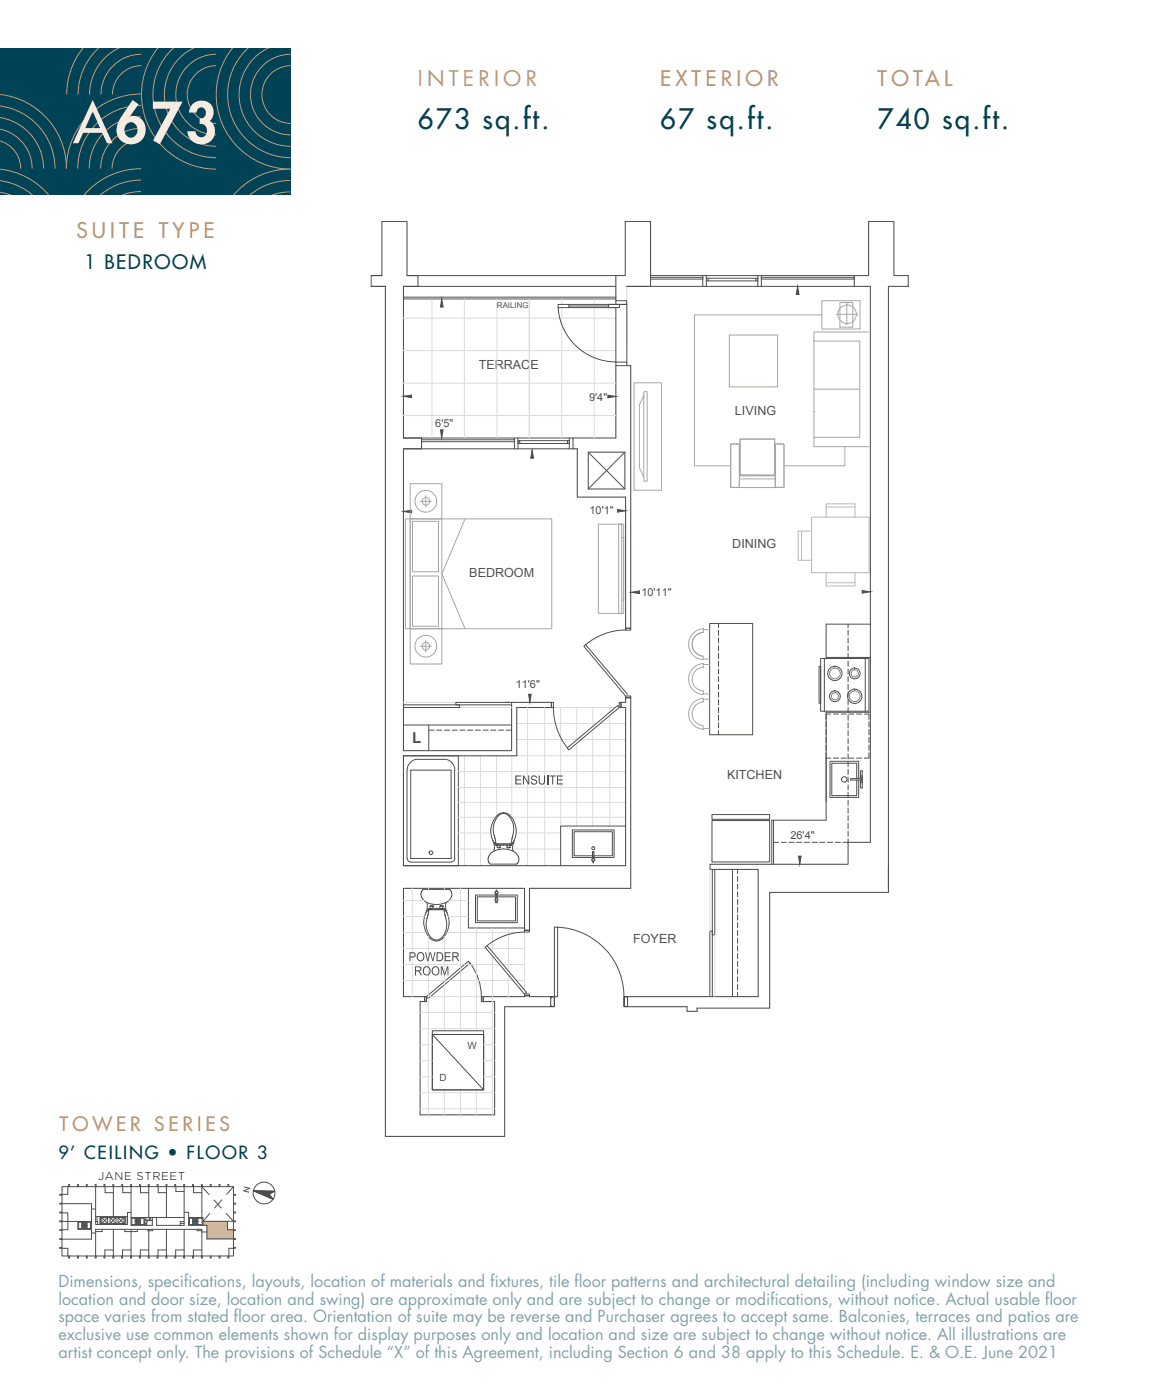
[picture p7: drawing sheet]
<svg xmlns="http://www.w3.org/2000/svg" width="254mm" height="305mm" viewBox="0 0 254 305" stroke-linecap="round" stroke-linejoin="round" font-family="sans-serif">
<defs><g id="words">
<text font-size="12" fill="#f7ece2" x="16" y="31.2">A673</text>
<g font-size="6" fill="#004356">
<text x="90.9" y="28.1">673 sq.ft.</text>
<text x="143.7" y="28.1">67 sq.ft.</text>
<text x="191" y="28.1">740 sq.ft.</text>
</g>
<text font-size="5.6" x="84.9" y="149.4">'A'</text>
<g font-size="4.6" fill="#c79a6e">
<text x="90.9" y="18.8">I N T E R I O R</text>
<text x="143.7" y="18.8">E X T E R I O R</text>
<text x="191" y="18.8">T O TA L</text>
<text x="16.6" y="51.8">S U I T E T Y P E</text>
</g>
<text font-size="4.2" fill="#004356" x="18.4" y="58.5">1 BEDROOM</text>
<text font-size="4.2" x="99.4" y="210.4">TOWER</text>
<text font-size="4.2" fill="#c79a6e" x="13" y="246.3">T O W E R S E R I E S</text>
<text font-size="3.9" fill="#004356" x="12.7" y="252.4">9’ CEILING • FLOOR 3</text>
<g font-size="3.5" fill="#004356">
<text x="12.7" y="280.2">Dimensions, specif</text>
<text x="40.1" y="280.2">ications, layouts, location of materials and f</text>
<text x="106.7" y="280.2">ixtures, tile f</text>
<text x="125" y="280.2">loor patterns and architectural detailing (including window size and</text>
<text x="12.7" y="284">location and door size, location and swing) are approximate only and are subject to change or modif</text>
<text x="12.7" y="287.9">space varies from stated f</text>
<text x="50.9" y="287.9">loor area. Orientation of suite may be reverse and Purchaser agrees to accept same. Balconies, terraces and patios are</text>
<text x="167.7" y="284">ications, without notice. Actual usable f</text>
<text x="227.5" y="284">loor</text>
<text x="12.7" y="291.8">exclusive use common elements shown for display purposes only and location and size are subject to change without notice. All illustrations are</text>
<text x="12.7" y="295.7">artist concept only. The provisions of Schedule “X” of this Agreement, including Section 6 and 38 apply to this Schedule. E. &amp; O.E. June 2021</text>
</g>
<text font-size="3.3" x="89.7" y="161.7">L</text>
<g font-size="2.7">
<text x="104.2" y="80.4">TERRACE</text>
<text x="160" y="90.4">LIVING</text>
<text x="159.4" y="119.3">DINING</text>
<text x="102.1" y="125.6">BEDROOM</text>
<text x="158.2" y="169.6">KITCHEN</text>
<text x="137.8" y="205.4">FOYER</text>
</g>
<text font-size="2.5" x="21.4" y="256.8">JANE STREET</text>
<g font-size="2.4">
<text x="128.2" y="87.3">9'4&quot;</text>
<text x="94.7" y="93">6'5&quot;</text>
<text x="128.3" y="112">10'1&quot;</text>
<text x="139.6" y="129.8">10'11&quot;</text>
<text x="112.2" y="149.8">11'6&quot;</text>
<text x="172" y="182.6">26'4&quot;</text>
<text x="89.2" y="237.7">LEVEL</text>
<text x="97.8" y="237.7">08-09, 12, 14, 19-20, 23-24</text>
<text x="90.8" y="277.6">LEVEL 10-11, 15-16, 21-22, 25</text>
</g>
<g font-size="2.2">
<text x="101.7" y="228.3">W</text>
<text x="95.6" y="235.4">D</text>
</g>
<text font-size="1.7" x="108.2" y="67">RAILING</text>
</g></defs>
<path d="M44.2 265.9h5.3v1.8h1.3v2.1h-5.8v-3h-.8z" fill="#c79a6e"/>
<path d="M0 10.6h63.3v31.9h-63.3z" fill="#004356"/>
<g fill="none" stroke="#c79a6e" stroke-width=".22">
<path d="M18 10.5a16 16 0 0 0-3.5 10.1M21.4 10.5a13.7 13.7 0 0 0-4.4 10.1M25.7 10.5a11.3 11.3 0 0 0-6.2 10.1M30.8 11.8a8.8 8.8 0 0 0-8.8 8.8M30.8 14.3a6.3 6.3 0 0 0-6.3 6.3M34.3 10.5a16.2 16.2 0 0 0-1.9 17.2 16.2 16.2 0 0 0 14.6 9.1M37.7 10.5a13.7 13.7 0 0 0-3.5 15.1 13.7 13.7 0 0 0 12.8 8.7M42 10.5a11.3 11.3 0 0 0-5.9 12.7 11.3 11.3 0 0 0 10.9 8.6M47 11.8a8.8 8.8 0 0 0-8.7 8.8 8.8 8.8 0 0 0 8.7 8.8M47 14.3a6.3 6.3 0 0 0-6.2 6.3 6.3 6.3 0 0 0 6.2 6.3M50.6 10.5a16.2 16.2 0 0 0-1.9 17.2 16.2 16.2 0 0 0 14.6 9.1M53.9 10.5a13.7 13.7 0 0 0-3.4 15.1 13.7 13.7 0 0 0 12.8 8.7"/>
<path d="M58.2 10.5a11.3 11.3 0 0 0-5.9 12.7 11.3 11.3 0 0 0 11 8.6M63.3 11.8a8.8 8.8 0 0 0-8.8 8.8 8.8 8.8 0 0 0 8.8 8.8M63.3 14.3a6.3 6.3 0 0 0-6.3 6.3 6.3 6.3 0 0 0 6.3 6.3M-.1 28.1a8.7 8.7 0 0 1 7.1 8.6M-.1 30.7a6.2 6.2 0 0 1 4.6 6M-.1 36.8a16.1 16.1 0 0 1 10.7 5.7M-.1 20.6a16.2 16.2 0 0 1 14.6 16.1M0 39.3a13.4 13.4 0 0 1 7.1 3.2M0 23.1a13.7 13.7 0 0 1 12 13.6M0 25.6a11.2 11.2 0 0 1 9.5 11.1M30.7 36.7a16.2 16.2 0 0 0-12.4 5.8M30.7 39.2a13.6 13.6 0 0 0-8.9 3.3"/>
<path d="M30.7 20.5a16.2 16.2 0 0 0-16.3 16.2M30.7 23a13.8 13.8 0 0 0-13.8 13.7M30.7 25.4a11.3 11.3 0 0 0-11.3 11.3M30.7 27.9a8.8 8.8 0 0 0-8.8 8.8M30.7 30.4a6.3 6.3 0 0 0-6.3 6.3M63.1 36.8a16.1 16.1 0 0 0-12.3 5.7M63.1 39.3a13.6 13.6 0 0 0-8.7 3.2M0 41.9l2.3 .6M30.7 41.7a10.7 10.7 0 0 0-4.1 .8M63.1 41.8a10.9 10.9 0 0 0-3.9 .7"/>
</g>
<g fill="none" stroke="#000" stroke-width=".22">
<path d="M80.8 60h2.3M88.6 60h45.4M141.6 60h11.4M153.7 60h-.7v2.3h.7M153.7 60v2.3M153.7 60h11.2M164.9 60h.8v2.3h-.8zM165.7 60h20.2M80.8 62.3h3.1M87.8 65.1h46.2M87.8 64.7h46.2M87.8 62.3h46.2"/>
<path d="M96.1 65.1l.3 1.8h-.5zM121.5 66.9a12.6 12.6 0 0 0 12.6 11.9M121.5 66.3h2.3v.7h-2.3zM123.8 66.6h8.7M123.8 67h10.2v11.8M123.8 66.3h12.6v12.5M132.5 66.3h2.3v.7h-2.3zM134 78.8h2.4v.8h-2.4zM134 65.5h2.4v.8h-2.4zM136.4 62.3h4.8M141.6 62.3h11.4M141.6 60.4h11.4v.4h-11.4"/>
<path d="M153.7 60.6h.4v.6h-.4M153.7 62.3h11.2M154.1 60.6h10.4M164.5 61.2v-.6h.4v.6h-10.8M165.7 62.3h20.2M165.7 60.4h20.2v.4h-20.2zM173.6 62.3l.3 1.8h-.6zM87.8 95.4h24.2M87.8 86.3l1.8-.3v.6zM91.7 97.7h20.3M91.7 95.4v2.3h-3.9M95.9 93.6h.5l-.3 1.8z"/>
<path d="M112 95.4h.7v2.3h-.7zM112 95.7h-20.3v.5h20.3M112.7 95.9h.4v.7h-.4zM112.7 95.4h12M112.7 97.7h12M113.1 95.9h10.4M113.1 96.6h10.8M115.8 98l.3 1.8h-.6zM123.9 95.9h-.4v.7M123.9 95.4v2.3M128 98.4l8 8.1M132.3 86l1.8 .3-1.8 .3z"/>
<path d="M136 98.4l-8 8.1M87.8 111.3l1.8-.2v.6zM134.4 110.9l1.8 .3-1.8 .3zM136.2 136.8h1.1v.4h-1.1zM136.2 137.2a13.5 13.5 0 0 0-8.7 3.1M137.4 129l1.8-.4v.6zM154.5 135.7h9.3v24.3h-9.3zM156.4 135.7v1M156.4 137.2v1.1M156.4 138.9v1.1M184.6 135.9v.8M184.6 137.2v1.1"/>
<path d="M184.6 138.9v1.1M187.7 128.6l1.7 .2-1.7 .3zM189.4 135.9h-9.6v7.2h9.6M87.8 153.5h12.2v.5h-12.2M87.8 157.8h23.6M93.3 157.8v5.6M93.3 159h1.2M95.1 159h1.1M96.7 159h1.2M98.4 159h1.1M100.1 159h1.1M101.8 159h1.1"/>
<path d="M103.5 159h1.1M105.2 159h1.1M106.8 159h1.1M108.5 159h1.1M110 152.9h.9M110.2 159h1.2M111.4 152.9h-12.2v.6h12.2M115.1 151.1h.5l-.3 1.8zM120 152.9h.4v1.1h-.4zM120.4 154a14.5 14.5 0 0 0 3.1 8.8M134.8 152.9h.4v1.1h-.4zM136.2 151.5h1.1v.4h-1.1z"/>
<path d="M136.6 151.2l-9.1-10.8-.4 .3 9.1 10.8M156.4 140.6v1.1M156.4 142.2v1.2M156.4 143.9v1.2M156.4 145.6v1.2M156.4 147.3v1.1M156.4 149v1.1M156.4 150.6v1.2M156.4 152.3v1.2M156.4 154v1.2M156.4 155.7v1.1M156.4 157.4v1.1"/>
<path d="M156.4 159.1v.9M178.3 145.1h.3v8h-.3zM178.6 143.4h10.5v11.4h-10.5zM179.4 143.4v11.4M180.8 155.5h-1v1.1M181.4 155.5h1.1M183.1 155.5h1.1M184.6 140.6v1.1M184.6 142.2v1.2M184.6 143.9v1.2M184.6 145.6v1.2M184.6 147.3v1.1"/>
<path d="M184.6 149v1.1M184.6 150.7v1.1M184.6 152.3v1.2M184.6 154v1.2M184.6 155.7v1.1M184.6 157.4v1.1M184.6 159.1v1.1M184.7 155.5h1.2M186.4 155.5h1.2M188.1 155.5h1v1.1M188.3 143.4v11.4M189.1 157.2v1.1"/>
<path d="M189.1 158.8v1.2M189.4 155.1h-9.6v23.5h-11.8v9.6M87.8 164.6h12v23.9h-12zM88.6 167.7v19.2M89.4 167.7h8.8v19.2h-8.8zM96.6 165.3h-5.6a2.37 2.37 0 0 0-2.4 2.4M96.6 165.3a2.37 2.37 0 0 1 2.4 2.4M98.9 167.7v19.2M123.4 162.9l11-9.3 .4 .4-11 9.3zM136.2 179.8h-14.2v8.7M155 178.6h12.5v9.1h-12.5zM155 177.3h12.5v1.1h-12.5z"/>
<path d="M168.4 178.6v9.6M179.8 165.1h1M181.4 165.1h1.1M183.1 165.1h1.1M184.6 160.8v1.1M184.6 162.4v1.1M184.6 164.1v1.1M184.6 165.8v1.1M184.6 167.5v1.1M184.6 169.2v1.1M184.6 170.9v1.1M184.6 172.5v1.1"/>
<path d="M184.6 174.2v1.1M184.6 175.9v1.1M184.6 177.6v1.1M184.6 179.3v1.1M184.7 165.1h1.2M186.4 165.1h1.2M186.5 169.5v-3.3h-5.5v7h5.5v-3.4M186.9 169.5v-3.8h-6.2v7.9h6.2v-3.8M187.3 169.5v-1.7h.4v3.8h-.4v-1.8M187.6 169.6v.2M187.6 169.6l-2.4-.1v.3l2.4-.1M189.1 163.9v1.2h-1"/>
<path d="M189.1 160.5v1.2M189.1 162.2v1.1M88.6 186.9a.79 .79 0 0 0 .8 .8M89.4 187.7h8.8M92 193.7h5.9l.4 .6v.7l-.4 .8-.8 .7a5 5 0 0 1-4.2 0l-.7-.5-.5-.8v-.9zM92.9 196.4v.1a3.4 3.4 0 0 1-.2 2.1v.2M93 198.3a4.9 4.9 0 0 0 1.1 6.4 2.13 2.13 0 0 0 2.9-1.2 4.9 4.9 0 0 0 0-5.2M93 198.3h.1M93.4 197.8h.1M93.4 197.8l.2 .1M93.6 198h.1M93.6 198v-.2h-.4l-.2 .5"/>
<path d="M93.6 197.8v.2M93.6 197.9h.1M93.6 197.8h.1M93.6 197.3v.5M93.7 197.3h.1M93.7 197.8h.1M93.7 197.3h.4M94.1 197.3h.1M94.2 197.3h.1M94.2 197.3v.5h1.6M94.2 197.8h-.6M95.8 197.3v.5h.6"/>
<path d="M95.8 197.3h.1M95.9 197.3h-.1M95.9 197.3h.4M96.3 197.3h.1M96.3 197.3l.1 .5M96.4 197.9h.1M96.4 197.8h.1M96.4 197.8v.2M96.4 197.8h.4l.1 .5M96.4 197.9l-.1 .1h-2.6M96.6 197.8l.3 1.5a4.3 4.3 0 0 1-1.1 5.1 1.67 1.67 0 0 1-2.5-1 4.6 4.6 0 0 1-.2-4.1l.2-1.4 .1 .2h3.2v-.2M96.6 197.8h.1"/>
<path d="M96.6 197.8l-.2 .1M96.9 198.3h.1M97 198.3h.1M97.1 196.4v.1a3.4 3.4 0 0 0 .2 2.1v.2M99 186.9a.79 .79 0 0 1-.8 .8M102 193.4v8.6h12.2M106.8 185.9l.6-.5a4.7 4.7 0 0 1 4.3-.1l.9 .7 .3 .6v.9l-.4 .6h-5.8l-.4-.5-.1-.7zM107.3 183v.2a3.2 3.2 0 0 1 .2 2.1M107.6 183.5h.1M107.6 183.5v.1M107.9 195.3h-4v5.2h8.3v-5.2h-4M107.9 194.9h-4.4v6h9.1v-6h-4.4"/>
<path d="M107.9 196.3h.3M107.9 195.6a.33 .33 0 0 0 0 .6M108 183.9v-.2h3.2v.2M108 183.9h.1M108 194.7v.7h.1v-.7M108 183.9v.1M108 183.9h.2M108 184h.8M108 183.9l-.3-1.4a5.5 5.5 0 0 1-.2-3.1 3.1 3.1 0 0 1 1.9-2.3 1.78 1.78 0 0 1 1.9 1.3 5 5 0 0 1 .2 4.1l-.3 1.4M108.2 184h.1M108.2 183.9h.1M108.2 183.8v.2z"/>
<path d="M108.2 195.6a.33 .33 0 0 1 0 .6M108.2 194.6l.2-.3-.4-.5v.2l-.3 .3 .2 .3v1.9h.3v-1.9M108.2 183.8v.2M108.2 184l.1 .5M108.3 184.5h.1M108.3 184h.1M108.3 184.5h.4M108.7 184.5v.1M108.7 184.5h.1M108.8 184.5h-.1M108.8 184.5h.1M110.4 184h-1.6v.5"/>
<path d="M110.4 184.5h.1M110.5 184.5v.1M110.9 184.5h-.5M110.9 184.5h.1M111 184h-.6v.5M111 184h.1M111 183.8v.2M111 183.9h.1M111 183.8v.2zM111 183.9l-.1 .6M111.2 183.9h.1M111.2 183.9l-.2 .1"/>
<path d="M111.2 183.9l-.3-.1h-2.6l-.1 .2M111.2 184h.1M111.2 183.9v.1M111.4 183.9h.1M111.4 183.9l-.2 .1M111.6 183.5l-.2 .4M111.6 183.5h.1M111.6 183.5a4.9 4.9 0 0 0-1.1-6.4 2.15 2.15 0 0 0-2.9 1.2 4.9 4.9 0 0 0-.8 2.4 4.6 4.6 0 0 0 1.1 3.3h.1M111.9 183a3.2 3.2 0 0 0-.3 2.1l.1 .2M129 186.3h-4v-5.2h8.3v5.2h-4M129 186.7h-4.4v-6h9.1v6h-4.4M129 185.7h.3"/>
<path d="M129.1 186.9v-.7l.1 .7M129.1 187.5v.4l.1-.4M129.2 187.5l.3-.3-.2-.3v-1.5h-.3v1.5l-.2 .3 .3 .3M155 189.3v14.2h.6v-14.2M159.4 189.3v27.7M160.5 189.3v.9M160.5 190.8v1.1M160.5 192.5v1.1M160.5 194.1v1.2M160.5 195.8v1.1M160.5 197.5v1.1M160.5 199.2v1.1"/>
<path d="M168.4 183.4h1M170 183.4h1.1M171.7 183.4h1.1M173.4 183.4h1.1M173.8 186.4h.6l-.3 1.8zM175.1 183.4h1.1M176.8 183.4h1.1M178.4 183.4h1.1M180.1 183.4h1.1M181.8 183.4h1.1M184.6 182.6v.8h-1.1M184.6 180.9v1.2"/>
<path d="M92.4 217h.4v1.1h-.4zM92.8 217l9.2-7.7 .3 .4-9.1 7.7zM102.3 209.7a12 12 0 0 1 2.5 7.2M104.8 217h.4v1.1h-.4zM105.6 206.2l.4-.3 8.6 10.2-.4 .3zM114.2 216.4h1v.4h-1zM114.2 202.5h1v.4h-1zM114.2 202.9a13.3 13.3 0 0 0-8.2 3M119.9 217h.8v2.2h-.8v-.4v.3h.7v-2.1h-.7v.3zM121.4 201.8v15.2h-.7v-15.2a15.1 15.1 0 0 1 15.1 15.2M135.8 217h.8v.3l-.1-.3h-.6v2.1h.6l.1-.3v.4h-.8zM154.5 217v-14.3h.5v14.3"/>
<path d="M160.5 200.9v1.1M160.5 202.6v1.1M160.5 204.2v1.1M160.5 205.9v1.1M160.5 207.6v1.1M160.5 209.3v1.1M160.5 211v1.1M160.5 212.7v1.1M160.5 214.3v1.1M160.5 216v1M94.1 225.2l11.2 12.1M94.1 224.4h11.2v12.9h-11.2z"/>
<path d="M94.1 225.2h11.2v12.1h-11.2zM95.3 225.2h9.4M13.5 258.4h37.3v15h-37.3zM14.8 258.4v1.6h-1.8v.2h.5M15.1 258.4v-.5h-.2v.5M16.9 258.4v-.5h.2v.5M19 258.4v-.5h-.2v.5M20.7 258.4v-.5h.2v.5M20.8 258.4v8.2h6.9v-2.6h.8M22.6 258.4v-.5h.2l.1 1.8h1.8M24.6 258.4v-.5h.2v.5M24.7 258.4v6.5"/>
<path d="M26.5 258.4v-.5h.2v1.8h1.8M28.4 258.4v-.5h.2v.5M28.5 258.4v8.4h4.7v-1.7M30.3 258.4v-.5h.3v1.8h1.8M32.4 258.4v6.7M32.5 258.4v-.5h-.2v.5M34.4 258.4v-.5h-.2v.5M34.4 258.4v1.3h1.8M36.2 258.4v6.7M36.3 258.4v-.5h-.2v.5M38.2 258.4v-.5h-.2v.5M38.3 258.4v1h1.8"/>
<path d="M40.1 258.4v8.4h-6v-1.8M40.2 258.4v-.5h-.2v.5M41.9 258.4v-.5h.2v1.8h1.8M44 258.4v-.5h-.2v.5M46 258.4v-.5h-.2v.5M47.9 258.4v-.5h-.2v.5M49.8 258.4v-.5h-.2v.5M50.8 258.4l-1.5 1.6M55.1 259.2l4.7 .2-1.2 .6 .8 1.1zM59.8 259.4l-4.7-.2 4.3 1.9M13.5 262.1h6.4v7.7h-6.4M13.5 265.9h6.4"/>
<path d="M13.5 265.8h-.5v.2h.5M13.5 263.9h-.5v.2h1.8v3.6h-1.8v.2h.5M13.5 262h-.5v.1h.5M13.5 269.7h-.5v.1h.5M13.5 271.6h-.5v.2h1.8v1.6M14.9 273.4v.5h.2v-.5M16.9 273.4v.5h.2v-.5M16.9 265.9v1.7h3M17.1 266.1h2.6v1.4h-2.6zM17.8 266.8h1.2M17.8 266.1v1.4M17.9 266.1v.7"/>
<path d="M17.9 266.8v.7M18.1 266.1v.7M18.1 266.8v.7M18.2 266.1v.7M18.2 266.8v.7M18.4 266.1v.7M18.4 266.8v.7M18.5 266.1v.7M18.5 266.8v.7M18.7 266.1v.7M18.7 266.8v.7M18.8 273.4v.5h.2v-.5"/>
<path d="M18.8 266.1v.7M18.8 266.8v.7M19 266.1v1.4M19.9 268.4h.9M19.9 263.2h.9M20.7 273.4v.5h.2v-.5M20.8 273.4v-5.8h23.1v5.8M20.8 264.9h6.9M20.8 266h.5v.6M21.1 264.9v1.1M21.7 264.9v1.7M21.9 265h5.3v1.4h-5.3z"/>
<path d="M22.2 265.1h1.2v1.2h-1.2zM22.2 265.1l1.2 1.2M22.2 267.6v.5h-1.4M23.4 265.1l-1.2 1.2M24 265.1l1.2 1.2M24 265.1h1.2v1.2h-1.2zM24.6 273.4v.5h.2v-.5M24.7 267.6v5.8M24.7 272.1h-1.9v1.8h-.2v-.5M25.2 265.1l-1.2 1.2M25.7 265.1h1.3v1.2h-1.3zM25.7 265.1l1.3 1.2"/>
<path d="M27 265.1l-1.3 1.2M27.2 267.6v.5h2.7v-.5M27.4 264.9v1.7M28.4 273.4v.5h.2v-.5M28.5 267.6v5.8M28.5 272.1h-1.8v1.8h-.2v-.5M28.7 265.2h2.6v1.4h-2.6zM29.4 265.9h1.2M29.4 265.2v1.4M29.4 266h1.2M29.6 265.2v.7M29.6 266v.6"/>
<path d="M29.7 265.2v.7M29.7 266v.6M29.9 265.2v.7M29.9 266v.6M30 265.2v.7M30 266v.6M30.2 265.2v.7M30.2 266v.6M30.3 265.2v.7M30.3 266v.6M30.4 265.2v.7M30.4 266v.6"/>
<path d="M30.6 265.2v1.4M31.5 265.1v1.7M32.2 267.6v.3h1v-.3M32.3 273.4v.5h.2v-.5M32.4 272.1h-1.9v1.8h-.2v-.5M32.4 267.6v5.8M33.2 265.7h-1l-.2 .3v.8M36.1 273.4v.5h.2v-.5M36.2 272.1h-1.8v1.8h-.2v-.5M36.2 267.6v5.8M39.2 266.4h.9M40 273.4v.5h.2v-.5"/>
<path d="M40.1 272.1h-1.9v1.8h-.2v-.5M40.1 265.1h-11.6M40.1 266h-.9v.8M40.1 263.9h1v2.9h3.9v2.9h5.8M40.1 267.6v5.8M41.1 265.1h3.1v1.7M41.2 265.2h2.8v1.4h-2.8zM41.9 266h1.2M41.9 265.2v1.4M41.9 265.9h1.2M42.1 265.2v.7M42.1 266v.6"/>
<path d="M42.2 265.2v.7M42.2 266v.6M42.3 265.2v.7M42.3 266v.6M42.5 265.2v.7M42.5 266v.6M42.6 265.2v.7M42.6 266v.6M42.8 265.2v.7M42.8 266v.6M42.9 267.6v.3h1M42.9 265.2v.7"/>
<path d="M42.9 266v.6M43.1 265.2v1.4M43.8 273.4v.5h.2v-.5M43.9 268.2h1.1M43.9 272.1h-1.8v1.8h-.2v-.5M45.5 260.1l-1.6-1.7v6.7M45.9 273.4v.5h-.1v-.5M46.6 261.3l1.6 1.7M47.7 273.4v.5h.2v-.5M48.3 261.2l-1.6 1.8M49.2 264.2l1.6 1.7h-6.6l1.4-1.7M49.5 265.9v1.8h1.7v.2h-.4"/>
<path d="M49.6 273.4v.5h.2v-.5M50.8 265.8h.4v.2h-.4M50.8 260h.4v.2h-.4M50.8 271.6h.4v.2h-1.4v1.6M50.8 269.7h.4v.1h-.4M50.8 263.9h.4v.2h-.4M50.8 262h.4v.1h-.4"/>
<circle cx="181.7" cy="146.6" r="1.56"/>
<circle cx="181.7" cy="151.6" r="1.18"/>
<circle cx="186" cy="151.6" r="1.56"/>
<circle cx="186" cy="146.6" r="1.18"/>
<circle cx="183.8" cy="169.7" r=".6"/>
<circle cx="187.5" cy="169.1" r=".21"/>
<circle cx="187.5" cy="170.2" r=".21"/>
<circle cx="93.8" cy="185.6" r=".4"/>
<circle cx="108.1" cy="194.3" r=".29"/>
<circle cx="129.1" cy="184.7" r=".33"/>
<circle cx="129.1" cy="187.2" r=".29"/>
<circle cx="57.5" cy="259.7" r="2.37"/>
<circle cx="31.7" cy="266.4" r=".16"/>
<circle cx="31.8" cy="265.6" r=".19"/>
<circle cx="32.6" cy="265.4" r=".19"/>
</g>
<path d="M134 79.6v15.8h-9.3v2.3h.9v10.5h10.6v28.6h1.1v-57.2h-.9M136.4 62.3h5.2v-14.1h-5.5v11.8h-2.1v5.5M128 98.4h8v8.1h-8zM184.4 188.2h-29.9v1.1h10.5v27.7h-28.4M184.6 188.2v-4.8h4.8v-121.1h-3.5v-2.3h3.2v-11.8h5.5v11.8h3.1v2.3h-4.3v132h-25.9v25.2h-15.8v.7h-2.2v-1h-12.9M119.9 217h-4.7v-.2h-1v.2h-9v1.1h2.5v24.6h-16.3v-24.6h1v-1.1h-4.6v-23.6h26.4v9.1h1v-9.1h22.1v-41.5h-1.1v1h-1v1.1h1v34.5h-48.4v-23.9h24.7v-10.6h7.5v-1.1h-8.6v10.5h-23.6v-65.7h3.9v-2.3h-3.9v-33.1h3.2v-2.3h-2.4v-11.8h-5.5v11.8h-2.3v2.3h3.1v185.1h26v-28.2h10M119.9 217.3v1.5M136.6 217.3v1.5" fill="none" stroke="#000" stroke-width=".23"/>
<g fill="none" stroke="#ccc" stroke-width=".22">
<path d="M87.7 76.3h46.3M87.7 69.3h46.3M94 65.1v30.3M101.1 65.1v30.3M108.2 65.1v30.3M115.2 65.1v30.3M122.3 65.1v1.2M122.3 67v28.4M129.3 65.1v1.2M129.3 67v28.4M136.4 62.3v13M87.7 90.5h46.3"/>
<path d="M87.7 83.4h46.3M87.8 154h23.6M87.8 152.9h11.4M112.5 157.5h17.3M114.8 154v34.5M118.6 154v34.5M120.4 154h13.5M122 154v25.8M125.5 154v7.1M129 154v4.2M129 158.9v20.9M130.7 157.5h5.5"/>
<path d="M132.7 154v1M132.7 155.8v24M99.8 168h36.4M99.8 171.4h36.4M99.8 177.9h8M99.8 174.7h36.4M101.1 164.6v23.9M104.6 164.6v23.9M108.1 164.6v13M111.4 177.9h24.8M111.4 164.6v13.4M112.5 164.6h23.7"/>
<path d="M112.5 161h13.1M125.5 161.8v18M126.5 161h9.7M87.8 199.5h4.6M87.8 196.1h4.5M89.7 193.4v23.6M93.2 193.4v.2M96.7 193.4v.2M97.6 199.5h4.4M97.7 196.1h4.3M99.8 184.9h7.8M99.8 181.3h7"/>
<path d="M100.2 193.4v17.3M111.6 184.9h10.4M112.4 181.3h9.6M154.5 189.3v13.4M87.8 203h4.9M87.8 210h13.3M87.8 206.5h18M87.8 213.5h9.1M93.2 203.8v12.8M93.2 217.3v25.4M93.7 217h11.5M96.7 203.9v9.8"/>
<path d="M96.7 214.4v10M97.3 203h16.9M97.8 213.5h13.9M100.2 211.5v12.9M102 210h6.7M103.7 202v22.4M106.5 206.5h7.7M107.2 202v5.3M107.2 208.2v34.5M109.5 210h4.7M110.7 202v9.4M110.7 212.3v4.7"/>
<path d="M112.4 213.5h1.8M114.2 202.9v12.7M155.6 203.5v13.5M91.4 227.5h2.7M91.4 230.9h2.7M91.4 234.4h2.7M91.4 220.4h16.3M91.4 224h16.3M91.4 237.9h16.3M96.7 237.3v5.4M100.2 237.3v5.4M103.7 237.3v5.4"/>
<path d="M105.3 227.5h2.4M105.3 230.9h2.4M105.3 234.4h2.4M91.4 241.4h16.3"/>
</g>
<g fill="none" stroke="#4d4d4d" stroke-width=".22">
<circle cx="181.7" cy="146.6" r="1.18"/>
<circle cx="181.7" cy="151.6" r=".79"/>
<circle cx="186" cy="151.6" r="1.18"/>
<circle cx="186" cy="146.6" r=".79"/>
</g>
<g fill="#000">
<path d="M96.1 65.1l.3 1.8h-.5zM173.6 62.3l.3 1.8h-.6zM87.8 86.3l1.8-.3v.6zM95.9 93.6h.5l-.3 1.8zM115.8 98l.3 1.8h-.6zM132.3 86l1.8 .3-1.8 .3zM87.8 111.3l1.8-.2v.6zM134.4 110.9l1.8 .3-1.8 .3zM137.4 129l1.8-.4v.6zM187.7 128.6l1.7 .2-1.7 .3zM115.1 151.1h.5l-.3 1.8zM112.2 168.8h1.3v.3h-1.1v.6h1v.2h-1v.7h1.1v.2h-1.3z"/>
<path d="M113.8 168.8h.2l1 1.6v-1.6h.2v2h-.2l-1-1.5v1.5h-.2zM115.7 169l.8-.2 .3 .3 .1 .3h-.2l-.3-.3h-.3a.31 .31 0 0 0-.3 .4 .31 .31 0 0 0 .5 .1l.5 .3 .1 .4-.2 .5h-.7l-.4-.3-.1-.3 .2-.1 .2 .4 .2 .1 .5-.1 .1-.3-1-.6zM117.2 168.8h.3v1.4l.3 .4h.3l.3-.2v-1.6h.2v1.5l-.3 .5h-.6l-.3-.2zM119.1 168.8h.2v2h-.2zM119.6 168.8h1.4v.3h-.6v1.7h-.2v-1.7h-.6zM121.2 168.8h1.3v.3h-1.1v.6h1v.2h-1v.7h1.1v.2h-1.3zM173.8 186.4h.6l-.3 1.8zM92.5 207.3h.2l.4 1.7 .4-1.7h.3l.4 1.7 .4-1.7h.2l-.5 2h-.2l-.4-1.8-.5 1.8h-.2zM96.8 207.3h1.3v.2h-1.1v.7h1v.2h-1v.6h1.1v.3h-1.3zM95.9 210.4h.4l.5 1.6 .5-1.6h.3v2h-.2v-1.7l-.5 1.7h-.2l-.6-1.7v1.7h-.2zM55.2 259.2l4.6 .1-1.2 .7 .8 1.1zM55.1 259.2l4.7 .2-1.2 .6 .8 1.1z"/>
<path d="M89.1 207.3v2h.3v-.8l.8-.1 .3-.6-.3-.4zM89.4 207.5h.4a.35 .35 0 0 1 .4 .4 .35 .35 0 0 1-.4 .3h-.4z"/>
<path d="M90.3 210.4v2h.3v-.9h.5l.5 .9h.3l-.7-.9 .5-.3-.1-.7-.2-.1zM90.6 210.6l.8 .1 .1 .4-.2 .1h-.7z"/>
<path d="M90.9 207.5l-.2 .5 .2 1 .5 .3 .6-.1 .4-.6-.2-1-.5-.3h-.5zM91.1 207.7l.3-.2h.3l.3 .2 .1 .8-.3 .5h-.5l-.3-.2z"/>
<path d="M92.3 210.5l-.3 .8 .1 .6 .5 .5 .8-.2 .3-.5-.1-1-.5-.3zM92.4 210.8l.3-.2 .6 .2 .2 .8-.3 .4-.5 .2-.3-.3-.1-.2z"/>
<path d="M94.2 210.5l-.3 .7 .2 .7 .5 .5 .7-.2 .3-.6-.1-.9-.5-.3zM94.4 210.7l.5-.1 .4 .3 .1 .8-.4 .4h-.4l-.4-.3v-.5z"/>
<path d="M95 207.3v2l1.1-.1 .4-.8-.2-.8-.4-.3zM95.3 207.5h.5l.3 .3 .1 .8-.1 .3-.8 .1z"/>
<path d="M98.4 207.3v2h.3v-.9l.5 .1 .5 .8h.3l-.6-.9 .4-.4-.1-.6zM98.7 207.5l.8 .1 .1 .4-.9 .2z"/>
</g>
<g fill="none" stroke="#808080" stroke-width=".22">
<path d="M158.7 72.9h10.6v11.3h-10.6zM177.2 74.3h9.9v20.9h-9.9v2.1h11.9M178.9 68.6h-27.8v32.8h7.9M178.9 65.5h8.3v6.1h-8.3zM182 68.4h4.7M182.8 65.9h2.8v5.3h-2.8zM184.3 66v4.7M189.1 72.3h-11.9v22.9M138 83.3h6v23.4h-6zM140.1 86v18.8h.8v-19.5h-.8v.7l-.9 2.2v13.6l.9 2.1M159 96.7h1.9v9.4h-1.9zM161.1 95.6h7.5v7.9l-7.5-.1z"/>
<path d="M161.1 96.7h-.2v6.9h7.9v-6.9h-.2M168.8 96.7h1.8v9.4h-1.8zM177.2 84.7h9.9M177.2 89.6h.1M183.9 97.3v4.1h-13.3M88.2 113h1.1v23.9h-1.1zM89.3 113h6.9v23.9h-6.9zM89.3 105.3h6.9v7.7h-6.9zM89.8 113.5h5.6v11h-5.6zM91.4 109.2h1.3v1.2M92.7 107.9v1.3h1.2M96.2 113h23.9v23.9h-23.9"/>
<path d="M101.2 113l-5 11.9 5 12M130.2 114.1h5.5v19.4h-5.5zM134.7 114.1h.6v19.5h-.6zM135.3 117h.4v13.7h-.4M160.9 104.3h7.9v1.8h-7.9zM89.3 136.9h6.9v7.7h-6.9zM89.8 125.4h5.6v11h-5.6zM92.7 139.5v2.5M153 136.9a3.4 3.4 0 0 0-3.1 3.4 3.4 3.4 0 0 0 3.1 3.3M153 136.9h.1M153 137.7a2.6 2.6 0 0 0-2.4 2.6 2.6 2.6 0 0 0 2.4 2.6M153.1 137v.6"/>
<path d="M153.1 137.1h1.4M153.1 137.6l-.1 .1M91.4 140.7h2.5M153 152.8a2.6 2.6 0 0 0-2.4 2.6 2.6 2.6 0 0 0 2.4 2.6M153 150.4l.1 .1M153.1 142.9v.7M153.1 144.6v.6M153.1 150.5v.6M153.1 152.1v.7M153.1 158.1v.6M153.1 151.1h1.4M153.1 158.6h1.4"/>
<path d="M153.1 152.2h1.4M153.1 144.7h1.4M153.1 143.5h1.4M153.1 144.5a3.3 3.3 0 0 0-3.2 3.3 3.3 3.3 0 0 0 3.2 3.3M153.1 152.1a3.3 3.3 0 0 0-3.2 3.3 3.3 3.3 0 0 0 3.1 3.4M153.1 152.7l-.1 .1M153.1 145.2a2.63 2.63 0 0 0-2.4 2.6 2.63 2.63 0 0 0 2.3 2.6M153.1 158.7l-.1 .1"/>
<circle cx="184.4" cy="68.4" r="2.02"/>
<circle cx="92.7" cy="109.1" r="2.37"/>
<circle cx="92.7" cy="109.1" r=".83"/>
<circle cx="92.7" cy="140.7" r="2.37"/>
<circle cx="92.7" cy="140.7" r=".83"/>
</g>
<path d="M174.5 115.6v6.4M176.6 112.6h12.6v12.1h-12.6zM176.7 115.6h-3v6.4h3M179.8 112.6v-2.9h6.3v2.9M179.8 110.4h6.3M179.8 124.7v2.9h6.3v-2.9M179.8 126.9h6.3" fill="none" stroke="#999" stroke-width=".22"/>
<path d="M52.7 258.1l2.2 .5-.3 1.3-2.3-.5z" fill="#fff"/>
<path d="M53.2 258.3l1.2 .3v.2l-1.1 .4 .9 .3v.2l-1.3-.3 .1-.2 1.1-.4-1-.3z" fill="#000"/>
<use href="#words"/>
</svg>
